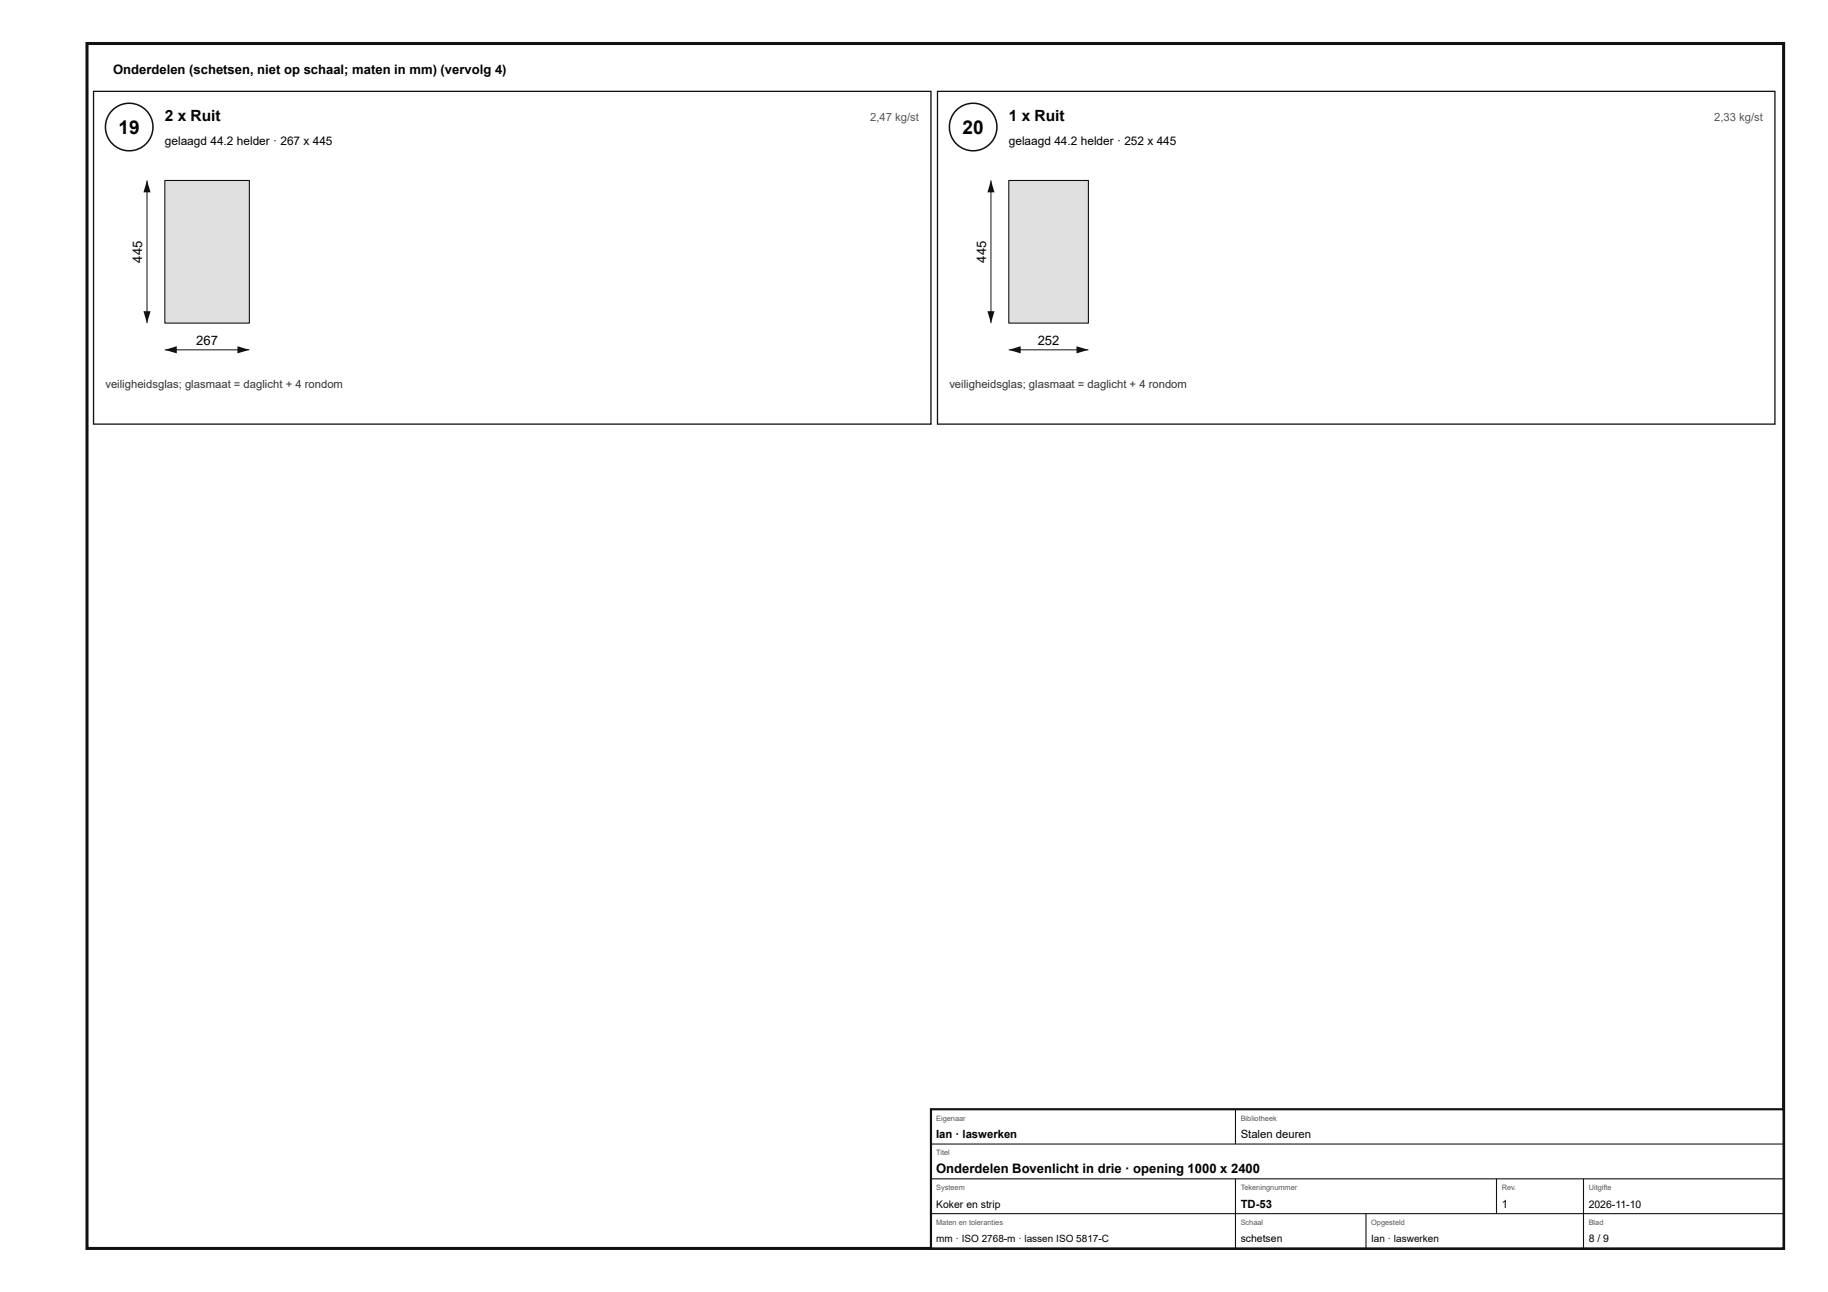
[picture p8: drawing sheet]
<svg xmlns="http://www.w3.org/2000/svg" width="420mm" height="297mm" viewBox="0 0 420 297" stroke-linecap="round" stroke-linejoin="round" font-family="sans-serif">
<defs><g id="words">
<g font-size="4.4">
<text x="27.3" y="30.8">19</text>
<text x="221.3" y="30.8">20</text>
</g>
<g font-size="3.6">
<text x="37.9" y="27.8">2 x Ruit</text>
<text x="231.9" y="27.8">1 x Ruit</text>
</g>
<g font-size="3">
<text x="26" y="17">Onderdelen (schetsen, niet op schaal; maten in mm) (vervolg 4)</text>
<text x="32.7" y="60.4" transform="rotate(-90 32.7 60.4)">445</text>
<text x="226.7" y="60.4" transform="rotate(-90 226.7 60.4)">445</text>
<text x="45.1" y="79.3">267</text>
<text x="238.5" y="79.3">252</text>
<text x="215.2" y="269.6">Onderdelen Bovenlicht in drie · opening 1000 x 2400</text>
</g>
<g font-size="2.7">
<text x="37.9" y="33.3">gelaagd 44.2 helder · 267 x 445</text>
<text x="231.9" y="33.3">gelaagd 44.2 helder · 252 x 445</text>
</g>
<g font-size="2.6" fill="#555">
<text x="200" y="27.8">2,47 kg/st</text>
<text x="394" y="27.8">2,33 kg/st</text>
</g>
<g font-size="2.6" fill="#333">
<text x="24.2" y="89.3">veiligheidsglas; glasmaat = daglicht + 4 rondom</text>
<text x="218.2" y="89.3">veiligheidsglas; glasmaat = daglicht + 4 rondom</text>
</g>
<g font-size="2.6">
<text x="215.2" y="261.6">Ian · laswerken</text>
<text x="285.2" y="261.6">Stalen deuren</text>
<text x="285.2" y="277.6">TD-53</text>
<text x="345.2" y="277.6">1</text>
</g>
<g font-size="2.4">
<text x="215.2" y="277.6">Koker en strip</text>
<text x="365.2" y="277.6">2026-11-10</text>
<text x="285.2" y="285.6">schetsen</text>
<text x="365.2" y="285.6">8 / 9</text>
</g>
<g font-size="2.3">
<text x="215.2" y="285.6">mm · ISO 2768-m · lassen ISO 5817-C</text>
<text x="315.2" y="285.6">Ian · laswerken</text>
</g>
<g font-size="1.7" fill="#555">
<text x="215.2" y="257.6">Eigenaar</text>
<text x="285.2" y="257.6">Bibliotheek</text>
<text x="215.2" y="265.6">Titel</text>
<text x="215.2" y="273.6">Systeem</text>
<text x="285.2" y="273.6">Tekeningnummer</text>
<text x="345.2" y="273.6">Rev.</text>
<text x="365.2" y="273.6">Uitgifte</text>
<text x="215.2" y="281.6">Maten en toleranties</text>
<text x="285.2" y="281.6">Schaal</text>
<text x="315.2" y="281.6">Opgesteld</text>
<text x="365.2" y="281.6">Blad</text>
</g>
</g></defs>
<path d="M20 10h390v277h-390z" fill="none" stroke="#111" stroke-width=".7" stroke-linecap="butt"/>
<path d="M21.5 21h192.5v76.5h-192.5z" fill="none" stroke="#111" stroke-width=".3"/>
<circle cx="29.7" cy="29.2" r="5.5" fill="#fff"/>
<circle cx="29.7" cy="29.2" r="5.5" fill="none" stroke="#111" stroke-width=".35"/>
<path d="M37.9 41.5h19.4v32.8h-19.4z" fill="#d6e4e9"/>
<path d="M37.9 41.5h19.4v32.8h-19.4z" fill="none" stroke="#111" stroke-width=".25"/>
<path d="M37.9 80.4h19.4" fill="none" stroke="#111" stroke-width=".23"/>
<g fill="#111">
<path d="M37.9 80.4l2.7-.8v1.6z"/>
<path d="M54.6 79.6l2.7 .8-2.7 .8z"/>
</g>
<path d="M33.8 41.5v32.8" fill="none" stroke="#111" stroke-width=".23"/>
<g fill="#111">
<path d="M33.8 41.5l.8 2.7h-1.6z"/>
<path d="M33 71.5h1.6l-.8 2.8z"/>
</g>
<path d="M215.5 21h192.5v76.5h-192.5z" fill="none" stroke="#111" stroke-width=".3"/>
<circle cx="223.7" cy="29.2" r="5.5" fill="#fff"/>
<circle cx="223.7" cy="29.2" r="5.5" fill="none" stroke="#111" stroke-width=".35"/>
<path d="M231.9 41.5h18.3v32.8h-18.3z" fill="#d6e4e9"/>
<path d="M231.9 41.5h18.3v32.8h-18.3z" fill="none" stroke="#111" stroke-width=".25"/>
<path d="M231.9 80.4h18.3" fill="none" stroke="#111" stroke-width=".23"/>
<g fill="#111">
<path d="M231.9 80.4l2.7-.8v1.6z"/>
<path d="M247.5 79.6l2.7 .8-2.7 .8z"/>
</g>
<path d="M227.8 41.5v32.8" fill="none" stroke="#111" stroke-width=".23"/>
<g fill="#111">
<path d="M227.8 41.5l.8 2.7h-1.6z"/>
<path d="M227 71.5h1.6l-.8 2.8z"/>
</g>
<path d="M214 255h196v32h-196z" fill="#fff"/>
<path d="M214 255h196v32h-196z" fill="none" stroke="#111" stroke-width=".5"/>
<path d="M284 255v8M214 263h196M214 271h196M214 279h196M284 271v16M314 279v8M344 271v8M364 271v16" fill="none" stroke="#111" stroke-width=".25"/>
<use href="#words"/>
</svg>
